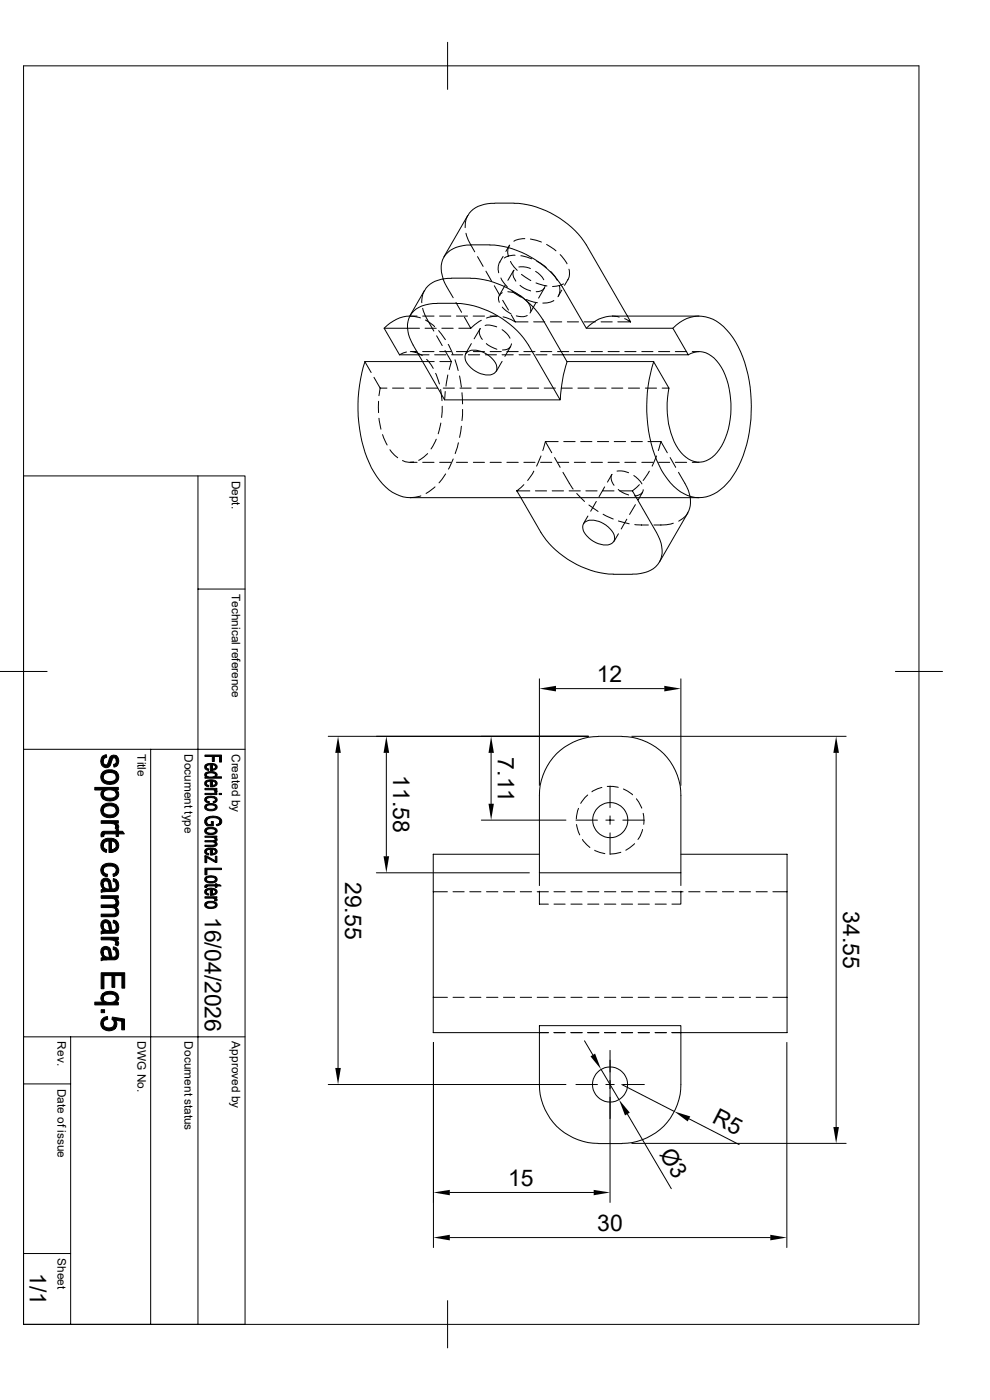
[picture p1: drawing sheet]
<svg xmlns="http://www.w3.org/2000/svg" width="210mm" height="297mm" viewBox="0 0 210 297" stroke-linecap="round" stroke-linejoin="round" font-family="sans-serif">
<defs><g id="words">
<g font-size="4.9">
<text x="126.6" y="144.7">12</text>
<text x="105.6" y="160.7" transform="rotate(90 105.6 160.7)">7.11</text>
<text x="83.4" y="164.4" transform="rotate(90 83.4 164.4)">11.58</text>
<text x="73.2" y="187.1" transform="rotate(90 73.2 187.1)">29.55</text>
<text x="43.5" y="194.5" transform="rotate(90 43.5 194.5)">16/04/2026</text>
<text x="178.9" y="193.3" transform="rotate(90 178.9 193.3)">34.55</text>
<text x="150.8" y="238.1" transform="rotate(27 150.8 238.1)">R5</text>
<text x="139.8" y="244.8" transform="rotate(60 139.8 244.8)">Ø3</text>
<text x="107.8" y="251.5">15</text>
<text x="126.7" y="261.1">30</text>
<text x="6.3" y="270" transform="rotate(90 6.3 270)">1/1</text>
</g>
<g font-size="2.5">
<text x="49.2" y="102" transform="rotate(90 49.2 102)">Dept.</text>
<text x="49.2" y="126" transform="rotate(90 49.2 126)">Technical reference</text>
<text x="29.2" y="160" transform="rotate(90 29.2 160)">Title</text>
<text x="39.2" y="160" transform="rotate(90 39.2 160)">Document type</text>
<text x="49.2" y="160" transform="rotate(90 49.2 160)">Created by</text>
<text x="12.2" y="220.9" transform="rotate(90 12.2 220.9)">Rev.</text>
<text x="29.2" y="220.9" transform="rotate(90 29.2 220.9)">DWG No.</text>
<text x="39.2" y="220.9" transform="rotate(90 39.2 220.9)">Document status</text>
<text x="49.2" y="220.9" transform="rotate(90 49.2 220.9)">Approved by</text>
<text x="12.2" y="231" transform="rotate(90 12.2 231)">Date of issue</text>
<text x="12.2" y="266.9" transform="rotate(90 12.2 266.9)">Sheet</text>
</g>
</g></defs>
<g fill="none" stroke="#000" stroke-width=".21">
<path d="M5 14h189.9v267h-189.9zM95 9v10M94 59.2l2.1 4M95.8 59.1a5.9 5.9 0 0 0-5.7 2.5M95.8 59h4.1M98.7 48.3a4.7 4.7 0 0 1 .5-2.6l-5.1 8.8M98.8 49.5l1.1 2.4M99.9 51.9h4M99.9 59.1a19.6 19.6 0 0 1 15.3 8.8l5.1 8.8h18.3l3.3 5.6M99.9 51.9l.8 1.5M99.9 52a6 6 0 0 0-6 3.1 6.1 6.1 0 0 0 .1 4.1M101.3 54.4l1.2 2.1"/>
<path d="M103.1 57.5l1.2 2.1M103.9 52a19.6 19.6 0 0 1 15.4 8.8l5.1 8.8h18.3l3.3 5.7M104.9 43.1a5.9 5.9 0 0 0-5.6 2.6M105 43.1a23.8 23.8 0 0 1 6.9 .3 19.8 19.8 0 0 1 12.5 8.5l9.4 16.4M106.1 55.5a2.7 2.7 0 0 0-.3 2.4M106.3 59l1.4 1.9M106.7 54.4l-.7 1.2M108 52.1l-.7 1.2M108.1 52a2.7 2.7 0 0 0-.3 2.3M108.3 55.5l.8 1.1 .6 .8M109 57.4l-1.3 2.1M109.1 57.3a1.99 1.99 0 0 0 .3 2.3"/>
<path d="M109.3 54.1a3.9 3.9 0 0 0-2.3 .6M110.1 56.6l1.5 .1 .9 .3M110.5 54.3l2.3 .6M110.6 58.2l2 1.3M111.3 50.6a4.3 4.3 0 0 0-2.3 .6M112.5 50.7l2.4 .7M113.6 57.6a4.7 4.7 0 0 1 1.8 1.8M113.9 55.4l2 1.4M116 51.9l1.9 1.3M116.8 57.6l1.4 1.9M118.8 54l1.5 2M120.5 59.3l-.7 1.2"/>
<path d="M120.7 57.1a2.67 2.67 0 0 1-.3 2.3M77.4 76.7a30.3 30.3 0 0 0 1.9 23.5 9.8 9.8 0 0 0 7 5.3l.7 .1M84.8 75.3h6.2M86.2 74.7l-1.4 .6M87 67.1h1.5M87 74.6h1.5M87.4 74.6l1.2 .3 1 .5M89 69.6h-7.5l3.3 5.7M89.2 67.4a7.1 7.1 0 0 0-7.7 2.2M89.5 64.2a4.7 4.7 0 0 1 .5-2.6l-3 5.3M89.7 67.1h2.4M89.7 74.6h2.4"/>
<path d="M89.7 65.4a15.2 15.2 0 0 0 2.3 4.8M90.2 69.6h2.3M90.3 67.9l1.9 1.4M90.5 76.2l1.4 1.9M92.1 76.7h-14.7l1.3 2.3M92.2 75.3h2.4M92.4 79.2l.8 2.2M92.6 71.2l1.2 2.1M92.7 64.3h4.1M93 70.1l1.5 2M93.3 67.1h2.3M93.3 74.6h2.3"/>
<path d="M93.3 76.7h2.5M93.7 69.6h2.4M94.4 74.4l1.4 2.3M95 79.5l-.4 2.4M95.1 73.1l1 2.1M95.8 76.7l-.5 1.7M95.8 75.3h2.4M96.5 76.3l.7 2.3M96.7 64.2l1.2 2.1M96.8 64.4a19.6 19.6 0 0 1 15.3 8.8l6.7 11.6h-24.5l-6.7-11.6a6 6 0 0 1-.2-6.8 6.5 6.5 0 0 1 5.3-2M96.8 67.1h2.4M96.8 74.6h2.4"/>
<path d="M97.3 69.6h2.6M97.5 79.8l.4 2.3M98.5 67.3l1.4 2.3M99 74.8a3.9 3.9 0 0 1 4.6 .6 3.1 3.1 0 0 1 1.6 3.4l-.2 .2a3.9 3.9 0 0 1-4.5-.5 3.1 3.1 0 0 1-1.7-3.4zM99.4 75.3h2.4M100 72.9l-1.2 2.2M100.4 67.1h2.4M100.4 74.6h2.4M101.9 69.7l-1.3 2.2M101.9 69.7a1.93 1.93 0 0 0 .4 2.3M102.1 67.9l-2.2 1.7M102.9 69a3.8 3.8 0 0 1 2.5 .3"/>
<path d="M103 75.3h2.3M103.2 72.9l.9 .6 1.3 .6M104 67.1h1.4M104 74.6h2.3M104.9 60.6l1.1 2.1M105.5 67.1l-2.3 .4M106.5 75.3h2.4M106.5 76.7l-1.2 2.1M106.5 69.9a4.8 4.8 0 0 1 1.7 1.9M106.6 65.2l.8 .8 1 .6M106.6 62.1h-.1a1.44 1.44 0 0 0-.6 2M106.6 63.7l1.3 2.1"/>
<path d="M106.7 67.2l1.7 .6 .9 .5M107.1 60.5l-1.2 2.2M107.5 74.6h2.4M107.7 61.9l1.1 .1 1.2 .5M108.3 73.5l-1.2 2.1M108.5 66.8l.8 1.5M108.5 72.9a1.61 1.61 0 0 1-1.9 1.4M108.6 61.7l2 1.3M109.3 68.3h2.7M110.1 62.6a4.4 4.4 0 0 1 2.5 3.2v.2M110.1 75.3h2.4M110.3 60.5l.9 .7 1.4 .5"/>
<path d="M111.1 74.6h2.4M111.7 63.5l2.3 .7M111.8 66.9a2.8 2.8 0 0 1-2.3 .1M113.2 68.3h2.4M113.7 75.3h2.3M113.7 64.3l-1.3 2.1M113.7 60l2.3 .7M114.7 74.6h2.4M115.5 61.1l-1.2 2.1M115.6 60.6a1.53 1.53 0 0 1-1.9 1.3M116.8 68.3h2.4M117.2 75.3h28.8"/>
<path d="M117.5 63.8a3.6 3.6 0 0 1-2.4 .5M118.3 74.6h2.3M118.7 60.6a2.75 2.75 0 0 1-.3 2.3M119.2 61.6l-.8 1.2M119.5 60.2l-.7 .3-1.6 .3M120.3 76.7a30.7 30.7 0 0 0-1.4 8.1M120.4 68.3h2.3M121.8 74.6h2.4M123.9 68.3h2.4M125.4 74.6h2.4M127.5 68.3h2.4M129 74.6h2.4"/>
<path d="M129.9 67.1h18.4M129.9 67.1a7.6 7.6 0 0 0-5.5 2.5M129.9 67.1l1.5 .2M131.1 68.3h2.7M132.5 67.6l1.3 .7M132.5 74.6h2.4M136.1 74.6h2.4M139.7 74.6h2.4M142.7 69.6a7.3 7.3 0 0 1 11.4 .4 23.3 23.3 0 0 1 5.2 14.8 26.6 26.6 0 0 1-4.4 17 8.1 8.1 0 0 1-8.3 3.6 11.5 11.5 0 0 1-6.8-6.7 30.9 30.9 0 0 1-1.1-22M143.3 74.6h2.4M146 75.3a4.5 4.5 0 0 1 6 1.2 16.2 16.2 0 0 1 2.9 12.4 12.3 12.3 0 0 1-3.9 8.2 4.3 4.3 0 0 1-6.1-.6 15.5 15.5 0 0 1-3.3-12l.3-2.2M146.9 74.6h1.4"/>
<path d="M79.3 80.1l1.3 2.2M80.3 85.1v2.4M80.4 88.7l.4 2.4M80.6 82.3h1.5M80.6 82.3l-.2 1.6M81.2 92.2l.9 2.2M82.7 95.4l1.7 1.7M83.3 82.3h2.4M85.4 97.7a3.4 3.4 0 0 0 2.3 .3M86.9 82.3h2.3M87 98.1h1.5M89.7 98.1h2.4"/>
<path d="M90.4 82.3h2.4M90.7 96.2l-1.9 1.5M92.5 93.2l-1.1 2.1M93.3 98.1h2.3M93.5 82.6l.3 2.4M93.5 89.7l-.5 2.3M93.8 86.2l-.1 2.4M94 82.3h2.4M94.4 83.1l-.1 1.7M96.1 97.4l-1 2.1M96.8 98.1h2.4M97.2 93.9l-.6 2.3"/>
<path d="M97.6 82.3h2.3M97.9 90.4l-.4 2.4M98 83.3l.1 2.4M98.1 86.9l-.1 2.3M100.4 98.1h2.4M101.2 82.3h2.3M104 98.1h2.3M104.7 82.3h2.4M107.5 98.1h2.4M108.3 82.3h2.4M111.1 98.1h2.4M111.9 82.3h2.4"/>
<path d="M113.2 99.9l-1.3 2M114.7 98.1h2.4M114.8 96.7l-1 2.2M115.4 82.3h2.4M115.7 93.7l-.6 1.9M115.7 93.7l1.4 2.4M115.7 93.7h2.7M117.6 97.1l1.2 2M118.3 98.1h2.3M119 82.3h2.4M119.6 93.7h2.4M121.8 98.1h2.4"/>
<path d="M122.6 82.3h2.4M123.2 93.7h2.4M125.4 98.1h2.4M126.2 82.3h2.4M126.7 93.7h2.4M129 98.1h2.4M129.8 82.3h2.3M130.3 93.7h2.4M130.9 99.9h.9l1.5 .4M132.5 98.1h2.4M133.3 82.3h2.4M133.9 93.7h2.4"/>
<path d="M136.1 98.1h2.4M136.9 82.3h2.4M137.5 93.7h2.7M137.8 99.9l-1.4 2M139.3 96.7l-1 2.2M139.7 98.1h2.4M140.2 93.7l-.5 1.9M140.2 93.7l1.4 2.4M140.5 82.3h1.4M142.2 97.1l1.1 2M143.3 98.1h2.4M146.9 98.1h1.4"/>
<path d="M5 101h47v180h-47M42 101v180M87 105.6h61.3M89.3 105.2l-2.3 .4M92.3 103.3l-1.9 1.4M94.5 100.5l-1.4 1.9M109.6 104.1l5.2 8.9a19.6 19.6 0 0 0 15.3 8.8M109.6 104.1h2.8M111.1 102.8l-1.5 1.3M113.6 104.1h2.4M117.1 104.1h2.4M119.4 100.2l2.2 3.6"/>
<path d="M120.7 104.1h2.4M122.3 104.7l1.7 1.7M124 110.9a3.9 3.9 0 0 1 4.6 .5 3.1 3.1 0 0 1 1.6 3.5l-.2 .2a3.9 3.9 0 0 1-4.6-.5 3.1 3.1 0 0 1-1.6-3.5zM124.3 104.1h2.4M124.7 109.5l-.9 1.6M124.9 107.1l2 1.4M126.5 106.4l-1.2 2.1M127.9 104.1h2.4M127.9 109.1l2.2 1M128.3 103.3l-1.2 2.1M129.8 100.7l-.9 1.6M129.8 100.6a2.11 2.11 0 0 0 .5 2.4"/>
<path d="M131.1 103.8l.9 .7 1.3 .5M131.2 113.2l-.9 1.7M131.2 110.5l2.3 .6M131.4 104.1h2.8M133 110.2l-1.2 2M134.2 104.1l5.1 8.9a6 6 0 0 1 .2 6.8 6.5 6.5 0 0 1-5.3 2M134.5 100.9l.9 .8 .8 1M134.7 111.3l2.8 .1M134.8 107.1l-1.2 2M135.6 102.8l-1.4 1.3M136.3 104.4l-.9 1.6M136.4 103.9a1.6 1.6 0 0 1-1.8 1.3"/>
<path d="M142.8 111a10.3 10.3 0 0 1-4.1 .4M143.9 100.2a14.5 14.5 0 0 1 2.5 5.4v1.7l-.5 1.5M145.9 108.8l-6 10.4M145.9 108.8a5.1 5.1 0 0 1-1.9 1.8M42 125h10M130.1 121.8h4.1M0 142.5h10M5 159h47M32 159v122M69.6 156.2h55.2M71.7 159.7v66.9M82 159.7v22"/>
<path d="M104.2 159.7v10.8M114.4 144v22.6M117.9 146.1h23M126.9 156.2h5.1M126.9 156.3a12.4 12.4 0 0 0-12.5 12.4v16.5h30v-16.5a12.4 12.4 0 0 0-12.4-12.4M134 156.2h45.5M144.4 144v22.6M177.4 159.7v79.4M189.9 142.5h10M102.1 174h18M122.2 174h4.5M122.3 174.9l.7 2.2"/>
<path d="M122.7 171.5l-.4 2.2M123.6 178.1l1.5 1.7M124.7 168.7l-1.5 1.7M127.7 167l-2.1 1M128.5 174h1.8M128.8 166.8h1.2l1.1 .2M129.4 166.8v4.5M129.4 173.1v1.8M129.4 176.7v4.6M132.1 174h4.6M132.2 167.4l2 1.2M134.6 179l-1.8 1.4"/>
<path d="M135 169.5l1.1 1.9M136.3 176l-.5 1.5-.5 .6M136.4 172.6l.2 2.3M79.8 185.2h32.5M91.9 189.2h3M96.1 189.2h2.4M99.7 189.2h2.3M103.2 189.2h2.4M106.8 189.2h2.4M110.4 189.2h2.4M114 189.2h2.3M114.4 185.2v2.7"/>
<path d="M114.4 189.1v2.7h1.9M114.4 181.2h-22.5v37.9h24.4M117.5 191.8h2.4M117.5 189.2h2.4M121.1 191.8h2.4M121.1 189.2h2.4M124.7 191.8h2.3M124.7 189.2h2.3M126.2 180.4l2.1 .7M128.2 191.8h2.4M128.2 189.2h2.4M131.7 180.8l-2.2 .4"/>
<path d="M131.8 191.8h2.4M131.8 189.2h2.4M135.4 191.8h2.4M135.4 189.2h2.4M139 191.8h2.4M139 189.2h2.4M142.5 189.2h2.4M144.4 189.1v2.7h-1.9M144.4 185.2v2.7M144.4 181.2h22.6v37.9h-24.5M146.1 189.2h2.4M149.7 189.2h2.4"/>
<path d="M153.2 189.2h2.5M156.8 189.2h2.4M160.4 189.2h2.4M164 189.2h3M5 220h47M15 220v61M91.9 211.6h3M96.1 211.6h2.4M99.7 211.6h2.3M103.2 211.6h2.4M106.8 211.6h2.4M110.4 211.6h2.4"/>
<path d="M114 211.6h2.3M117.5 219.1h2.4M117.5 211.6h2.4M121.1 219.1h2.4M121.1 211.6h2.4M124.7 219.1h2.3M124.7 211.6h2.3M128.2 219.1h2.4M128.2 211.6h2.4M131.8 219.1h2.4M131.8 211.6h2.4M135.4 219.1h2.4"/>
<path d="M135.4 211.6h2.4M139 219.1h2.4M139 211.6h2.4M142.5 211.6h2.4M146.1 211.6h2.4M149.7 211.6h2.4M153.2 211.6h2.5M156.8 211.6h2.4M160.4 211.6h2.4M164 211.6h3M5 230h10M69.6 230.1h50.5"/>
<path d="M91.9 221.1v43.6M122.2 230.1h4.5M124 220.8l1.8 3M127.5 226.9l3.8 6.4M128.5 230.1h1.8M129.4 222.8v32.3M131.9 230.1l11.1 5.7M132.1 230.1h4.6M133.1 236.3l9.3 15.9M146.2 237.4l10.6 5.4M166.9 221.1v43.6M95.4 253h30.5"/>
<path d="M126.9 242.6h5.1M126.9 242.6a12.4 12.4 0 0 1-12.5-12.5v-12.5h30v12.5a12.4 12.4 0 0 1-12.4 12.5M134 242.6h45.5M5 265.9h10M95 275.9v10.1M95.4 262.6h68"/>
<circle cx="129.5" cy="174" r="3.7"/>
<circle cx="129.4" cy="230.1" r="3.7"/>
</g>
<g fill="#000" stroke="#000" stroke-width=".21">
<path d="M21.7 167.8l.1-.2v1.9l-.4-1z" fill-rule="evenodd"/>
<path d="M21.6 176.5l.4-.1v1.1h-.5l-.1-.5z" fill-rule="evenodd"/>
<path d="M21.8 160.4l.8-.3v.6a.8 .8 0 0 0-.7 .8z" fill-rule="evenodd"/>
<path d="M21.9 163.7a2.62 2.62 0 0 1 2.8 0v1.1a1.54 1.54 0 0 0-2.6-.5l-.2 .5z" fill-rule="evenodd"/>
<path d="M21.9 170.8a2.62 2.62 0 0 1 2.8 0v1.1a1.54 1.54 0 0 0-2.6-.6l-.2 .6z" fill-rule="evenodd"/>
<path d="M21.9 178.3a2.51 2.51 0 0 1 2.8 0v1.1l-.4-.8-.7-.2v2.4h-.5v-2.4l-.9 .3-.3 .7z" fill-rule="evenodd"/>
<path d="M24.6 167.6l.1 .8z" fill-rule="evenodd"/>
<path d="M21.7 160.5l.1-.1 .1 1.1a.57 .57 0 0 0 .4 .8 .57 .57 0 0 0 .7-.6 1.37 1.37 0 0 1 1.4-1.5l.3 .2v1.1a.5 .5 0 0 0-.4-.8 .5 .5 0 0 0-.6 .6 1.44 1.44 0 0 1-1.3 1.6 1.48 1.48 0 0 1-.7-2.4z" fill-rule="evenodd"/>
<path d="M20.1 167h5v.6h-.5v.5a1.7 1.7 0 0 0-2.7 .2l-.1 1.2v-1.9h-1.7z" fill-rule="evenodd"/>
<path d="M21.5 174.1h3.6v.5h-.5v.7a.98 .98 0 0 0-1.2-.6h-1.9z" fill-rule="evenodd"/>
<path d="M24.7 160.4a1.4 1.4 0 0 1-.5 2.3l-.1-.5a.66 .66 0 0 0 .6-.7z" fill-rule="evenodd"/>
<path d="M21.8 163.8l.1-.1v1.1a1.51 1.51 0 0 0 2.3 .8l.4-.5 .1-1.4a1.6 1.6 0 0 1 .2 2 1.6 1.6 0 0 1-1.9 .7 1.51 1.51 0 0 1-1.5-.9 1.51 1.51 0 0 1 .3-1.7z" fill-rule="evenodd"/>
<path d="M21.9 168.4a1.48 1.48 0 0 0 2 .9l.4-.1 .4-.5v-1.1a1.31 1.31 0 0 1 .3 1.6 1.31 1.31 0 0 1-1.4 .7h-.9l-.9-.4z" fill-rule="evenodd"/>
<path d="M21.8 170.9l.1-.1v1.1a1.5 1.5 0 0 0 2.2 .8l.5-.5 .1-1.4a1.6 1.6 0 0 1 .2 2 1.6 1.6 0 0 1-1.9 .6 1.51 1.51 0 0 1-1.5-.8 1.51 1.51 0 0 1 .3-1.7z" fill-rule="evenodd"/>
<path d="M24.6 174.6l.1 .1a.73 .73 0 0 1 .3 1.2l-.6-.2z" fill-rule="evenodd"/>
<path d="M23.6 178.4v1.9h.2l.5-.2 .3-.4 .1-1.4a1.47 1.47 0 0 1 .4 1.6 1.47 1.47 0 0 1-1.5 .9z" fill-rule="evenodd"/>
<path d="M22 176.4h2.6v-.5h.5v.5h.9l.4 .5h-1.3v.6h-.5v-.6h-2.4l-.2 .3z" fill-rule="evenodd"/>
<path d="M43.5 164.1l.3-.2v.9l-.3-.2z" fill-rule="evenodd"/>
<path d="M43.5 162.3l.3-.1v.7l.5 .3-.1 .2a.76 .76 0 0 1-.7-1.1z" fill-rule="evenodd"/>
<path d="M43.6 165.8l.2-.1v.6l.5 .3-.1 .3a.73 .73 0 0 1-.7-.3 .73 .73 0 0 1 .1-.8z" fill-rule="evenodd"/>
<path d="M43.6 169.3l.2-.2v.7l.6 .3v.2a.72 .72 0 0 1-.8-.2 .72 .72 0 0 1 0-.8z" fill-rule="evenodd"/>
<path d="M43.8 173.5v.8l.4 .6h.6v-.6h.5v.9l-1.4-.1a1.04 1.04 0 0 1-.1-1.6z" fill-rule="evenodd"/>
<path d="M45.6 177.6l.1 .5z" fill-rule="evenodd"/>
<path d="M43.8 162.2l.5-.2h1.1l.3 .2v.5l-.2-.4h-.5v1.1h-.4v-1.2l-.6 .2-.2 .3z" fill-rule="evenodd"/>
<path d="M43.8 165.7l.6-.3 1.1 .1 .2 .2v.5l-.2-.3-.5-.2v1.2h-.4v-1.2l-.6 .2-.2 .3z" fill-rule="evenodd"/>
<path d="M45.2 170.1l.4-.2 .1-.2v.5l-.4 .1z" fill-rule="evenodd"/>
<path d="M43.8 170.7l.6-.2h.9l.4 .2v.5a1.27 1.27 0 0 0-1.9-.1v.1z" fill-rule="evenodd"/>
<path d="M43.8 175.7l.8-.2 .8 .1 .3 .1v.6a1.24 1.24 0 0 0-1.9 0z" fill-rule="evenodd"/>
<path d="M43.5 178.4h1.8l.3-.2 .1 .8-.2-.3-2-.1z" fill-rule="evenodd"/>
<path d="M43.5 168.3h2.5v.3h-2.5z" fill-rule="evenodd"/>
<path d="M43.5 167.3h2.5v.2h-.4v.4l-.4-.3h-1.7z" fill-rule="evenodd"/>
<path d="M43.5 177.4h2.5v.2h-.4v.3l-.3-.2-1.8-.1z" fill-rule="evenodd"/>
<path d="M45 162.3v.9h.2l.5-.4v-.6a.68 .68 0 0 1 .3 .8 .68 .68 0 0 1-.8 .4h-.2z" fill-rule="evenodd"/>
<path d="M43.8 163.9l.9-.2a.93 .93 0 0 1 1.3 .8l-.3 .3v-.4a1.29 1.29 0 0 0-1.9 0z" fill-rule="evenodd"/>
<path d="M45 165.7v.9h.2l.5-.3v-.6a.7 .7 0 0 1 .3 .8 .7 .7 0 0 1-.8 .4h-.2z" fill-rule="evenodd"/>
<path d="M45.6 167.5l.5 .3-.2 .3h-.4z" fill-rule="evenodd"/>
<path d="M43.8 169.1l.4-.1h.8a.77 .77 0 0 1 .9 .2 .77 .77 0 0 1 0 .9l-.2 .1v-.5a1.32 1.32 0 0 0-1.6-.4l-.3 .4z" fill-rule="evenodd"/>
<path d="M43.6 170.8l.2-.1v.5a1.26 1.26 0 0 0 1.7 .4l.2-.3v-.6a.7 .7 0 0 1 .3 .9 .7 .7 0 0 1-.8 .4h-.4a1.04 1.04 0 0 1-1.4-.8z" fill-rule="evenodd"/>
<path d="M43.5 175.9l.3-.2v.6a1.26 1.26 0 0 0 1.7 .3l.2-.3v-.6a.74 .74 0 0 1 .3 1 .74 .74 0 0 1-.9 .3 1.29 1.29 0 0 1-1.7-.7z" fill-rule="evenodd"/>
<path d="M45.7 177.7a.45 .45 0 0 1 .4 .5 .45 .45 0 0 1-.5 .4z" fill-rule="evenodd"/>
<path d="M43.5 179.3h1.9l.3-.2v-.5a.52 .52 0 0 1 .3 .7 .52 .52 0 0 1-.6 .3h-1.9z" fill-rule="evenodd"/>
<path d="M45.9 174.9l.5-.2 .3-.4v.7l-.7 .2z" fill-rule="evenodd"/>
<path d="M46.5 168.3h.5v.3h-.5z" fill-rule="evenodd"/>
<path d="M43.5 160.2h3.5v1.5h-.4v-1.2h-1.1v1h-.5v-1h-1.5z" fill-rule="evenodd"/>
<path d="M43.8 164.5a1.33 1.33 0 0 0 1.9-.1v.4h1.3v.3h-3.5v-.3h.3z" fill-rule="evenodd"/>
<path d="M43.8 173.5l1.2-.4 1 .1 .5 .2a.86 .86 0 0 1 .2 1.6v-.7a1.3 1.3 0 0 0-1.8-.8 .97 .97 0 0 0-1.1 .8z" fill-rule="evenodd"/>
<path d="M21.9 187.6v1z" fill-rule="evenodd"/>
<path d="M21.9 196.4v1.1z" fill-rule="evenodd"/>
<path d="M21.7 178.4l.2-.1v1.1l.2 .5 .5 .4v.5a1.52 1.52 0 0 1-.9-2.4z" fill-rule="evenodd"/>
<path d="M21.8 183.6h.1l.1 1.4 .3 .3 .5 .2-.1 .5a1.37 1.37 0 0 1-1.2-.9 1.37 1.37 0 0 1 .3-1.5z" fill-rule="evenodd"/>
<path d="M21.6 186.7a1.08 1.08 0 0 1 1.7 .1v1.8l-.2-.9a.63 .63 0 0 0-.4-.7 .63 .63 0 0 0-.8 .2l-.1 1.3a1.55 1.55 0 0 1-.2-1.8z" fill-rule="evenodd"/>
<path d="M21.7 195.4a1.13 1.13 0 0 1 1.6 .2l-.1 1.8a1.87 1.87 0 0 0-.7-1.7h-.1a.59 .59 0 0 0-.5 .7l-.1 1a1.45 1.45 0 0 1-.1-2z" fill-rule="evenodd"/>
<path d="M24.7 184.7v1l-.7 .3v-.6l.5-.3z" fill-rule="evenodd"/>
<path d="M24 186.4l.7 .2v1.2l-.1-.5-.6-.4z" fill-rule="evenodd"/>
<path d="M21.5 192h2.5l.5-.2 .2 .7-.1 .8-.1-.4-.5-.3-2.5-.1z" fill-rule="evenodd"/>
<path d="M24.6 190.5v.9z" fill-rule="evenodd"/>
<path d="M24 195.2l.7 .3v1.1l-.2-.6-.5-.2z" fill-rule="evenodd"/>
<path d="M21.5 190h3.6v.5h-.5v.6l-.4-.4-.5-.1h-2.2z" fill-rule="evenodd"/>
<path d="M21.5 198.8h3.6v.5h-.5v.7a1.1 1.1 0 0 0-1.2-.6h-1.9z" fill-rule="evenodd"/>
<path d="M22 183.5a2.31 2.31 0 0 1 3.1 .6v.9l-.4 .7v-1a1.25 1.25 0 0 0-1.8-1l-.6 .2-.3 .3-.1 .4z" fill-rule="evenodd"/>
<path d="M21.9 187.9l.5 .6 .9 .1v-1.8l.3 1.1a.52 .52 0 0 0 .5 .7 .52 .52 0 0 0 .5-.6l.1-1.4a1.56 1.56 0 0 1-.1 2.5l-3.1 .2v-.5l.4-.2z" fill-rule="evenodd"/>
<path d="M24.7 190.6a1.05 1.05 0 0 1-.1 1.8z" fill-rule="evenodd"/>
<path d="M21.5 193.9h2.2a.62 .62 0 0 0 .9-.6l.1-.8a1.05 1.05 0 0 1 .4 1.3 1.05 1.05 0 0 1-1.1 .7h-2.5z" fill-rule="evenodd"/>
<path d="M21.9 196.8l.5 .5 .9 .1v-1.8l.3 1.1a.54 .54 0 0 0 .4 .8 .54 .54 0 0 0 .6-.6l.1-1.4a1.54 1.54 0 0 1-.3 2.5h-2.3l-.6 .2v-.6l.4-.1z" fill-rule="evenodd"/>
<path d="M43.5 181.6l.3 .3 .1 1.1h-.4z" fill-rule="evenodd"/>
<path d="M43.6 187.8l.3-.1v.6h-.4z" fill-rule="evenodd"/>
<path d="M43.5 180.3l.3-.2v.7l.5 .3-.1 .3a.76 .76 0 0 1-.7-1.1z" fill-rule="evenodd"/>
<path d="M43.5 188.9l.3-.3v.7l.5 .4-.1 .2a.75 .75 0 0 1-.7-1z" fill-rule="evenodd"/>
<path d="M43.5 181.6h.3l1.9 1v.4l-1.9-1.1z" fill-rule="evenodd"/>
<path d="M43.8 180.1l.9-.2 .7 .1 .3 .1v.5l-.2-.3-.5-.1v1.2h-.4v-1.2l-.6 .1-.2 .4z" fill-rule="evenodd"/>
<path d="M43.8 186l.7-.2 1.1 .1 .1 .1v.6a1.24 1.24 0 0 0-1.9 0z" fill-rule="evenodd"/>
<path d="M43.8 188.6l.7-.2 1.1 .2h.1v.6l-.2-.4-.5-.1v1.2h-.4v-1.2l-.6 .1-.2 .4z" fill-rule="evenodd"/>
<path d="M43.8 191.4l.5-.2 1.2 .1 .2 .1v.6a1.27 1.27 0 0 0-1.8-.3l-.1 .3z" fill-rule="evenodd"/>
<path d="M45.7 181.7h.3v1.3h-.3z" fill-rule="evenodd"/>
<path d="M43.5 190.2h2.5v.3h-.4v.3l-.5-.3h-1.6z" fill-rule="evenodd"/>
<path d="M45 180.2l.1 .9 .5-.1 .1-.2v-.7a.71 .71 0 0 1 .3 .9 .71 .71 0 0 1-.9 .4h-.1z" fill-rule="evenodd"/>
<path d="M43.6 186.1l.2-.1v.6a1.26 1.26 0 0 0 1.7 .3l.2-.3v-.6a.74 .74 0 0 1 .3 .9 .74 .74 0 0 1-.9 .4h-.2a1.07 1.07 0 0 1-1.5-.9z" fill-rule="evenodd"/>
<path d="M45 188.7v1l.7-.3v-.8a.7 .7 0 0 1 .3 .9 .7 .7 0 0 1-.8 .4h-.2z" fill-rule="evenodd"/>
<path d="M45.6 190.5l.5 .3-.2 .3h-.4z" fill-rule="evenodd"/>
<path d="M43.5 191.6l.3-.2v.6a1.25 1.25 0 0 0 1.9 0v-.6a.72 .72 0 0 1 .3 .9 .72 .72 0 0 1-.9 .4h-.3a1.04 1.04 0 0 1-1.4-.8z" fill-rule="evenodd"/>
<path d="M43.9 187.7h1.8v-.2h.3v.2h.7l.2 .3h-.9v.3h-.3v-.3h-1.5l-.3 .1z" fill-rule="evenodd"/>
<path d="M43.5 184.2h3.5v.3h-3.1v1.1h-.4z" fill-rule="evenodd"/>
<path d="M21.5 214.2h.7v.6h-.7z" fill-rule="evenodd"/>
<path d="M21.8 210.9l.1-.1-.1 1.8a1.1 1.1 0 0 1 0-1.7z" fill-rule="evenodd"/>
<path d="M21.9 202.1v1z" fill-rule="evenodd"/>
<path d="M21.8 216.1l.3-.2 .7-.3 .1 .6-.6 .2-.3 .3-.1 1.5a1.49 1.49 0 0 1-.1-2.1z" fill-rule="evenodd"/>
<path d="M21.6 201.2a1.08 1.08 0 0 1 1.7 .1v1.8l-.2-.9a.61 .61 0 0 0-.5-.8 .61 .61 0 0 0-.7 .6l-.1 1a1.6 1.6 0 0 1-.2-1.8z" fill-rule="evenodd"/>
<path d="M21.9 217.1a1.21 1.21 0 0 0 1.2 1 1.21 1.21 0 0 0 1.2-1v1.2a1.92 1.92 0 0 1-2.4-.1z" fill-rule="evenodd"/>
<path d="M24 200.9l.7 .2v1.2l-.1-.5-.6-.4z" fill-rule="evenodd"/>
<path d="M21.9 210.7a2.49 2.49 0 0 1 2.9 .1l-.1 1a1.51 1.51 0 0 0-2.2-.8l-.4 .3-.2 .5z" fill-rule="evenodd"/>
<path d="M24.5 216.4a1.28 1.28 0 0 1-.1 1.8z" fill-rule="evenodd"/>
<path d="M21.9 210.8v1a1.59 1.59 0 0 0 2.4 .6l.3-.3v.6h.5v.5h-5v-.6h1.7z" fill-rule="evenodd"/>
<path d="M24.6 199.3l.5 .4a.73 .73 0 0 1-.1 1l-.6-.3z" fill-rule="evenodd"/>
<path d="M21.9 202.4l.5 .6 .9 .1v-1.8l.3 1.1a.52 .52 0 0 0 .5 .7 .52 .52 0 0 0 .5-.6l.1-1.4a1.61 1.61 0 0 1-.1 2.5l-2.7 .1-.4 .1v-.6l.4-.1z" fill-rule="evenodd"/>
<path d="M24.8 210.8a1.16 1.16 0 0 1-.2 1.9z" fill-rule="evenodd"/>
<path d="M23.8 215.8l2.6 .4v2.3h-.6v-1.8l-1.3-.3-.2 1.9v-1.3l-.2-.4-.4-.3z" fill-rule="evenodd"/>
<path d="M21.5 206.4h5v3.2h-.6v-2.6h-1.6v2.5h-.6v-2.5h-1.6v2.8h-.6z" fill-rule="evenodd"/>
</g>
<g fill="#000">
<path d="M71.7 156.2l.6 3.5h-1.2zM82 156.2l.5 3.5h-1.1zM104.2 156.2l.6 3.5h-1.2zM114.4 146.1l3.5-.6v1.2zM140.9 145.5l3.5 .6-3.5 .6zM177.4 156.2l.6 3.5h-1.2zM103.6 170.5h1.2l-.6 3.5zM81.4 181.7h1.1l-.5 3.5zM71.1 226.6h1.2l-.6 3.5zM125.3 224.1l.9-.6 1.3 3.4zM131.3 233.3l2.3 2.8-1 .5zM143 235.8l3.4 1.1-.5 1z"/>
<path d="M176.8 239.1h1.2l-.6 3.5zM91.9 253l3.5-.6v1.2zM125.9 252.4l3.5 .6-3.5 .6zM91.9 262.6l3.5-.6v1.1zM163.4 262l3.5 .6-3.5 .5z"/>
</g>
<use href="#words"/>
</svg>
